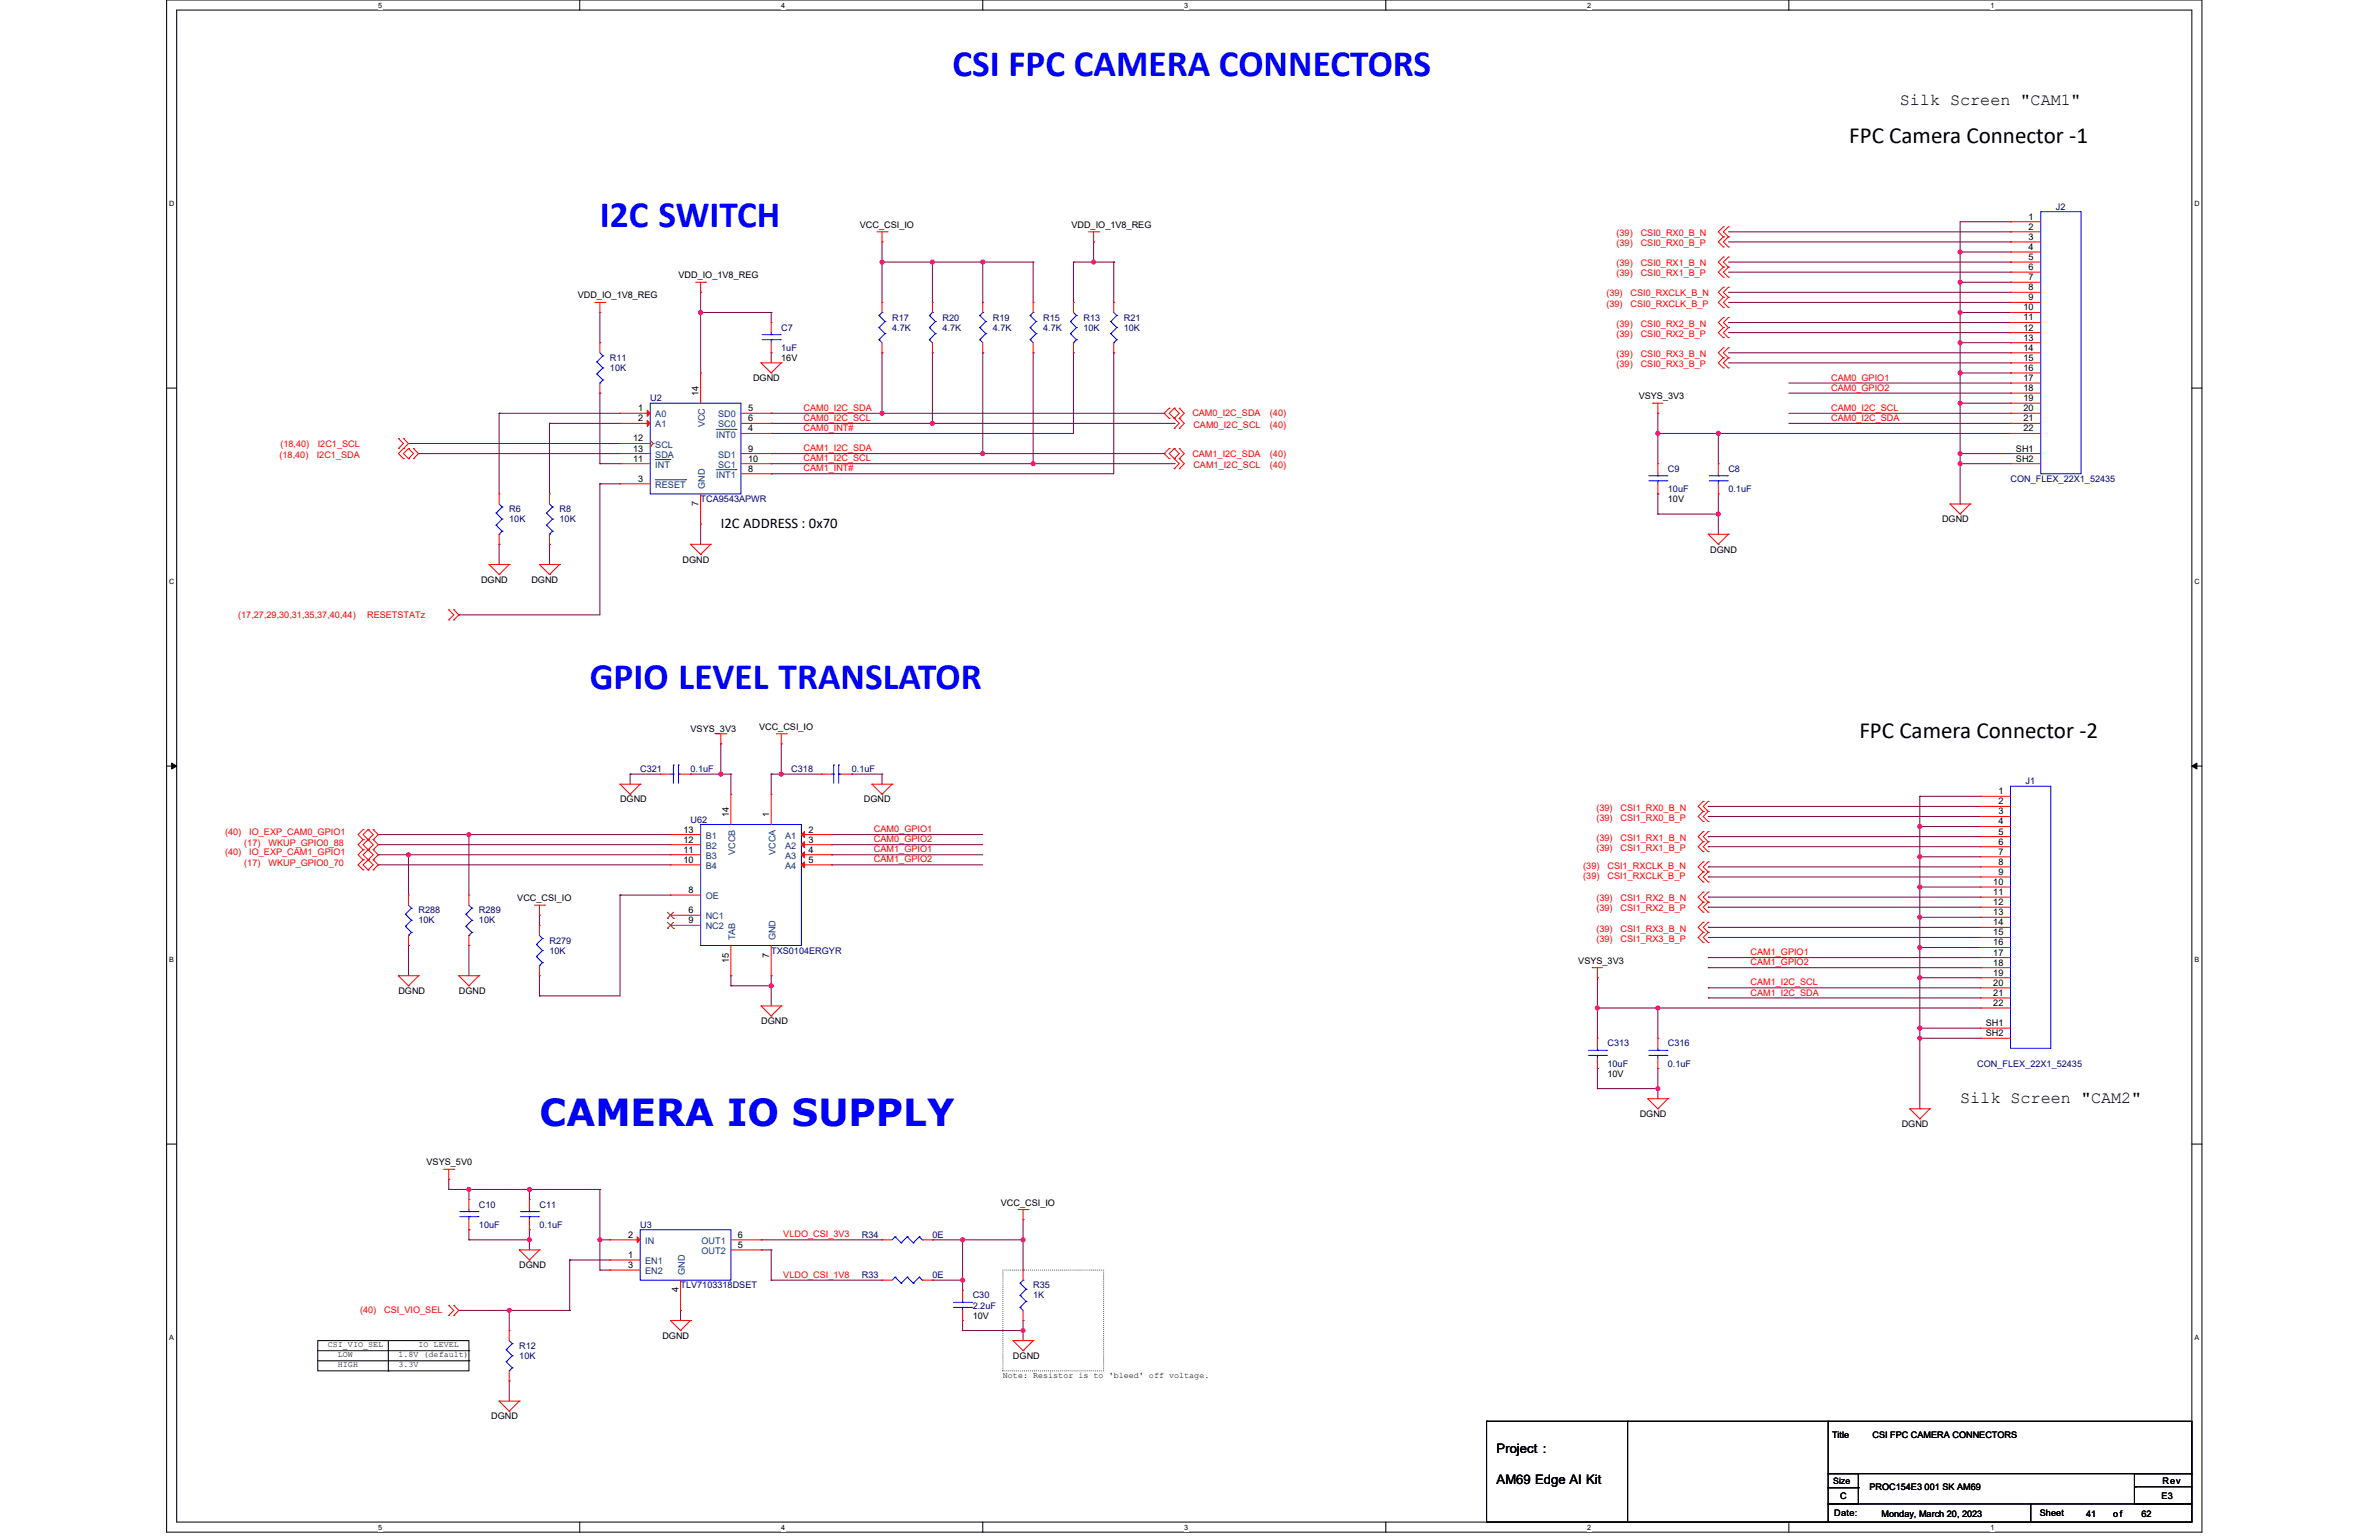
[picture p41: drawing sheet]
<svg xmlns="http://www.w3.org/2000/svg" width="432mm" height="279mm" viewBox="0 0 432 279" stroke-linecap="round" stroke-linejoin="round" font-family="sans-serif">
<defs><g id="words">
<g font-size="6.8" fill="#00f">
<text x="172.9" y="13.8">CSI FPC CAMERA CONNECTORS</text>
<text x="108.9" y="41.2">I2C SWITCH</text>
<text x="107.1" y="124.9">GPIO LEVEL TRANSLATOR</text>
<text x="97.9" y="204.3">CAMERA IO SUPPLY</text>
</g>
<g font-size="4.2">
<text x="335.7" y="25.9">FPC Camera Connector -1</text>
<text x="337.5" y="133.8">FPC Camera Connector -2</text>
</g>
<g font-size="3">
<text x="344.8" y="19">Silk Screen &quot;CAM1&quot;</text>
<text x="355.8" y="200.1">Silk Screen &quot;CAM2&quot;</text>
</g>
<text font-size="2.7" x="130.8" y="95.8">I2C ADDRESS : 0x70</text>
<g font-size="2.4">
<text x="271.6" y="263.7">Project :</text>
<text x="271.6" y="269.2">AM69 Edge AI Kit</text>
</g>
<g font-size="1.6">
<text x="156.1" y="41.4">VCC_CSI_IO</text>
<text x="194.5" y="41.4">VDD_IO_1V8_REG</text>
<text x="368.2" y="39.9">1</text>
<text x="368.2" y="41.7">2</text>
<text x="368.2" y="43.5">3</text>
<text x="368.2" y="45.3">4</text>
<text x="368.2" y="47.2">5</text>
<text x="123.1" y="50.5">VDD_IO_1V8_REG</text>
<text x="368.2" y="49">6</text>
<text x="368.2" y="50.8">7</text>
<text x="368.2" y="52.7">8</text>
<text x="104.9" y="54.2">VDD_IO_1V8_REG</text>
<text x="367.3" y="56.3">10</text>
<text x="367.3" y="58.1">11</text>
<text x="367.3" y="60">12</text>
<text x="368.2" y="54.5">9</text>
<text x="141.8" y="65.5">16V</text>
<text x="367.3" y="61.8">13</text>
<text x="367.3" y="63.6">14</text>
<text x="367.3" y="65.5">15</text>
<text x="126.8" y="71.9" transform="rotate(-90 126.8 71.9)">14</text>
<text x="136.7" y="69.2">DGND</text>
<text x="367.3" y="67.3">16</text>
<text x="367.3" y="69.1">17</text>
<text x="367.3" y="70.9">18</text>
<text x="115.8" y="74.6">1</text>
<text x="115.8" y="76.4">2</text>
<text x="135.8" y="74.6">5</text>
<text x="135.8" y="76.4">6</text>
<text x="297.4" y="72.4">VSYS_3V3</text>
<text x="367.3" y="72.8">19</text>
<text x="367.3" y="74.6">20</text>
<text x="367.3" y="76.4">21</text>
<text x="114.9" y="83.8">11</text>
<text x="114.9" y="80.1">12</text>
<text x="114.9" y="81.9">13</text>
<text x="135.8" y="78.3">4</text>
<text x="135.8" y="81.9">9</text>
<text x="135.8" y="83.8">10</text>
<text x="365.9" y="81.9">SH1</text>
<text x="365.9" y="83.8">SH2</text>
<text x="367.3" y="78.3">22</text>
<text x="115.8" y="87.4">3</text>
<text x="135.8" y="85.6">8</text>
<text x="126.8" y="91.8" transform="rotate(-90 126.8 91.8)">7</text>
<text x="302.7" y="91.1">10V</text>
<text x="352.5" y="94.8">DGND</text>
<text x="310.4" y="100.2">DGND</text>
<text x="87.3" y="105.7">DGND</text>
<text x="96.5" y="105.7">DGND</text>
<text x="123.9" y="102.1">DGND</text>
<text x="125.3" y="132.8">VSYS_3V3</text>
<text x="137.8" y="132.4">VCC_CSI_IO</text>
<text x="112.5" y="145.6">DGND</text>
<text x="132.3" y="148.3" transform="rotate(-90 132.3 148.3)">14</text>
<text x="139.6" y="148.3" transform="rotate(-90 139.6 148.3)">1</text>
<text x="156.8" y="145.6">DGND</text>
<text x="362.7" y="144.1">1</text>
<text x="362.7" y="145.9">2</text>
<text x="362.7" y="147.8">3</text>
<text x="362.7" y="149.6">4</text>
<text x="124" y="154.7">11</text>
<text x="124" y="152.9">12</text>
<text x="124" y="151">13</text>
<text x="146.7" y="151">2</text>
<text x="146.7" y="152.9">3</text>
<text x="146.7" y="154.7">4</text>
<text x="362.7" y="151.4">5</text>
<text x="362.7" y="153.2">6</text>
<text x="362.7" y="155.1">7</text>
<text x="124" y="156.5">10</text>
<text x="146.7" y="156.5">5</text>
<text x="361.8" y="160.6">10</text>
<text x="362.7" y="156.9">8</text>
<text x="362.7" y="158.7">9</text>
<text x="93.9" y="163.5">VCC_CSI_IO</text>
<text x="125" y="162">8</text>
<text x="125" y="167.5">9</text>
<text x="125" y="165.7">6</text>
<text x="361.8" y="162.4">11</text>
<text x="361.8" y="164.2">12</text>
<text x="361.8" y="166">13</text>
<text x="361.8" y="167.9">14</text>
<text x="139.6" y="173.7" transform="rotate(-90 139.6 173.7)">7</text>
<text x="361.8" y="169.7">15</text>
<text x="361.8" y="171.5">16</text>
<text x="361.8" y="173.4">17</text>
<text x="132.3" y="174.7" transform="rotate(-90 132.3 174.7)">15</text>
<text x="286.5" y="174.9">VSYS_3V3</text>
<text x="361.8" y="175.2">18</text>
<text x="361.8" y="177">19</text>
<text x="361.8" y="178.8">20</text>
<text x="72.3" y="180.3">DGND</text>
<text x="83.3" y="180.3">DGND</text>
<text x="138.1" y="185.8">DGND</text>
<text x="361.8" y="180.7">21</text>
<text x="361.8" y="182.5">22</text>
<text x="360.4" y="186.2">SH1</text>
<text x="360.4" y="188">SH2</text>
<text x="291.8" y="195.3">10V</text>
<text x="297.6" y="202.7">DGND</text>
<text x="345.2" y="204.5">DGND</text>
<text x="77.4" y="211.4">VSYS_5V0</text>
<text x="181.7" y="218.7">VCC_CSI_IO</text>
<text x="114" y="224.6">2</text>
<text x="133.9" y="226.4">5</text>
<text x="133.9" y="224.6">6</text>
<text x="94.3" y="230.1">DGND</text>
<text x="114" y="228.2">1</text>
<text x="114" y="230.1">3</text>
<text x="123.1" y="234.5" transform="rotate(-90 123.1 234.5)">4</text>
<text x="176.5" y="239.2">10V</text>
<text x="120.2" y="242.9">DGND</text>
<text x="183.9" y="246.5">DGND</text>
<text x="89.1" y="257.5">DGND</text>
<text x="332.5" y="260.8">Title</text>
<text x="339.9" y="260.8">CSI FPC CAMERA CONNECTORS</text>
<text x="332.7" y="269.2">Size</text>
<text x="392.5" y="269.2">Rev</text>
<text x="332.9" y="275.1">Date:</text>
<text x="334" y="272">C</text>
<text x="339.3" y="270.3">PROC154E3 001 SK AM69</text>
<text x="341.5" y="275.3">Monday, March 20, 2023</text>
<text x="370.2" y="275.1">Sheet</text>
<text x="378.6" y="275.3">41</text>
<text x="383.6" y="275.3">of</text>
<text x="388.7" y="275.3">62</text>
<text x="392.3" y="272">E3</text>
</g>
<g font-size="1.6" fill="#000080">
<text x="373.1" y="38.1">J2</text>
<text x="161.9" y="58.2">R17</text>
<text x="171.1" y="58.2">R20</text>
<text x="180.2" y="58.2">R19</text>
<text x="189.4" y="58.2">R15</text>
<text x="196.7" y="58.2">R13</text>
<text x="204" y="58.2">R21</text>
<text x="110.7" y="65.5">R11</text>
<text x="141.8" y="60">C7</text>
<text x="141.8" y="63.7">1uF</text>
<text x="161.9" y="60">4.7K</text>
<text x="171.1" y="60">4.7K</text>
<text x="180.2" y="60">4.7K</text>
<text x="189.4" y="60">4.7K</text>
<text x="196.7" y="60">10K</text>
<text x="204" y="60">10K</text>
<text x="110.7" y="67.3">10K</text>
<text x="118" y="72.8">U2</text>
<text x="302.7" y="85.6">C9</text>
<text x="302.7" y="89.3">10uF</text>
<text x="313.7" y="85.6">C8</text>
<text x="313.7" y="89.3">0.1uF</text>
<text x="364.9" y="87.4">CON_FLEX_22X1_52435</text>
<text x="92.4" y="92.9">R6</text>
<text x="92.4" y="94.8">10K</text>
<text x="101.6" y="92.9">R8</text>
<text x="101.6" y="94.8">10K</text>
<text x="127.2" y="91.1">TCA9543APWR</text>
<text x="116.2" y="140.1">C321</text>
<text x="125.3" y="140.1">0.1uF</text>
<text x="143.6" y="140.1">C318</text>
<text x="154.6" y="140.1">0.1uF</text>
<text x="367.7" y="142.3">J1</text>
<text x="125.3" y="149.3">U62</text>
<text x="76" y="165.7">R288</text>
<text x="76" y="167.5">10K</text>
<text x="86.9" y="165.7">R289</text>
<text x="86.9" y="167.5">10K</text>
<text x="99.7" y="171.2">R279</text>
<text x="99.7" y="173">10K</text>
<text x="140" y="173">TXS0104ERGYR</text>
<text x="291.8" y="189.9">C313</text>
<text x="302.7" y="189.9">C316</text>
<text x="291.8" y="193.5">10uF</text>
<text x="302.7" y="193.5">0.1uF</text>
<text x="358.9" y="193.5">CON_FLEX_22X1_52435</text>
<text x="86.9" y="219.1">C10</text>
<text x="97.9" y="219.1">C11</text>
<text x="86.9" y="222.8">10uF</text>
<text x="97.9" y="222.8">0.1uF</text>
<text x="116.2" y="222.8">U3</text>
<text x="156.4" y="224.6">R34</text>
<text x="169.2" y="224.6">0E</text>
<text x="123.5" y="233.7">TLV7103318DSET</text>
<text x="156.4" y="231.9">R33</text>
<text x="169.2" y="231.9">0E</text>
<text x="187.5" y="233.7">R35</text>
<text x="176.5" y="235.6">C30</text>
<text x="176.5" y="237.4">2.2uF</text>
<text x="187.5" y="235.6">1K</text>
<text x="94.3" y="244.7">R12</text>
<text x="94.3" y="246.5">10K</text>
</g>
<g font-size="1.6" fill="#f00">
<text x="293.4" y="42.8">(39)</text>
<text x="293.4" y="44.6">(39)</text>
<text x="297.8" y="42.8">CSI0_RX0_B_N</text>
<text x="297.8" y="44.6">CSI0_RX0_B_P</text>
<text x="291.6" y="53.8">(39)</text>
<text x="293.4" y="48.3">(39)</text>
<text x="293.4" y="50.1">(39)</text>
<text x="296" y="53.8">CSI0_RXCLK_B_N</text>
<text x="297.8" y="48.3">CSI0_RX1_B_N</text>
<text x="297.8" y="50.1">CSI0_RX1_B_P</text>
<text x="291.6" y="55.6">(39)</text>
<text x="293.4" y="59.3">(39)</text>
<text x="296" y="55.6">CSI0_RXCLK_B_P</text>
<text x="297.8" y="59.3">CSI0_RX2_B_N</text>
<text x="293.4" y="61.1">(39)</text>
<text x="293.4" y="64.8">(39)</text>
<text x="297.8" y="61.1">CSI0_RX2_B_P</text>
<text x="297.8" y="64.8">CSI0_RX3_B_N</text>
<text x="293.4" y="66.6">(39)</text>
<text x="297.8" y="66.6">CSI0_RX3_B_P</text>
<text x="332.4" y="69.1">CAM0_GPIO1</text>
<text x="332.4" y="70.9">CAM0_GPIO2</text>
<text x="145.8" y="74.5">CAM0_I2C_SDA</text>
<text x="145.8" y="76.4">CAM0_I2C_SCL</text>
<text x="216.4" y="75.6">CAM0_I2C_SDA</text>
<text x="216.6" y="77.6">CAM0_I2C_SCL</text>
<text x="230.5" y="77.6">(40)</text>
<text x="230.5" y="75.6">(40)</text>
<text x="332.4" y="76.4">CAM0_I2C_SDA</text>
<text x="332.4" y="74.5">CAM0_I2C_SCL</text>
<text x="50.7" y="83.1">(18,40)</text>
<text x="50.9" y="81">(18,40)</text>
<text x="57.5" y="83.1">I2C1_SDA</text>
<text x="57.7" y="81">I2C1_SCL</text>
<text x="145.8" y="81.9">CAM1_I2C_SDA</text>
<text x="145.8" y="83.7">CAM1_I2C_SCL</text>
<text x="145.8" y="78.2">CAM0_INT#</text>
<text x="216.4" y="82.9">CAM1_I2C_SDA</text>
<text x="230.5" y="82.9">(40)</text>
<text x="145.8" y="85.5">CAM1_INT#</text>
<text x="216.6" y="84.9">CAM1_I2C_SCL</text>
<text x="230.5" y="84.9">(40)</text>
<text x="43.2" y="112.1">(17,27,29,30,31,35,37,40,44)</text>
<text x="66.6" y="112.1">RESETSTATz</text>
<text x="289.8" y="148.9">(39)</text>
<text x="289.8" y="147.1">(39)</text>
<text x="294.1" y="148.9">CSI1_RX0_B_P</text>
<text x="294.1" y="147.1">CSI1_RX0_B_N</text>
<text x="40.8" y="151.4">(40)</text>
<text x="40.8" y="155.1">(40)</text>
<text x="44.3" y="153.5">(17)</text>
<text x="45.2" y="151.4">IO_EXP_CAM0_GPIO1</text>
<text x="45.2" y="155.1">IO_EXP_CAM1_GPIO1</text>
<text x="48.7" y="153.5">WKUP_GPIO0_88</text>
<text x="158.6" y="152.8">CAM0_GPIO2</text>
<text x="158.6" y="151">CAM0_GPIO1</text>
<text x="158.6" y="154.6">CAM1_GPIO1</text>
<text x="289.8" y="154.4">(39)</text>
<text x="289.8" y="152.5">(39)</text>
<text x="294.1" y="154.4">CSI1_RX1_B_P</text>
<text x="294.1" y="152.5">CSI1_RX1_B_N</text>
<text x="44.3" y="157.1">(17)</text>
<text x="48.7" y="157.1">WKUP_GPIO0_70</text>
<text x="158.6" y="156.5">CAM1_GPIO2</text>
<text x="287.4" y="159.5">(39)</text>
<text x="287.4" y="157.7">(39)</text>
<text x="291.8" y="159.5">CSI1_RXCLK_B_P</text>
<text x="291.8" y="157.7">CSI1_RXCLK_B_N</text>
<text x="289.8" y="165.3">(39)</text>
<text x="289.8" y="163.5">(39)</text>
<text x="294.1" y="165.3">CSI1_RX2_B_P</text>
<text x="294.1" y="163.5">CSI1_RX2_B_N</text>
<text x="289.8" y="170.8">(39)</text>
<text x="289.8" y="169">(39)</text>
<text x="294.1" y="170.8">CSI1_RX3_B_P</text>
<text x="294.1" y="169">CSI1_RX3_B_N</text>
<text x="317.7" y="173.3">CAM1_GPIO1</text>
<text x="317.7" y="178.8">CAM1_I2C_SCL</text>
<text x="317.7" y="175.1">CAM1_GPIO2</text>
<text x="317.7" y="180.6">CAM1_I2C_SDA</text>
<text x="142.2" y="224.5">VLDO_CSI_3V3</text>
<text x="142.2" y="231.8">VLDO_CSI_1V8</text>
<text x="65.4" y="238.1">(40)</text>
<text x="69.7" y="238.1">CSI_VIO_SEL</text>
</g>
<g font-size="1.6" fill="#004080">
<text x="118.9" y="75.7">A0</text>
<text x="118.9" y="77.6">A1</text>
<text x="127.9" y="77.6" transform="rotate(-90 127.9 77.6)">VCC</text>
<text x="130.4" y="75.7">SD0</text>
<text x="130.4" y="77.6">SC0</text>
<text x="118.9" y="81.2">SCL</text>
<text x="118.9" y="83">SDA</text>
<text x="130" y="79.4">INT0</text>
<text x="130.4" y="83">SD1</text>
<text x="118.9" y="88.5">RESET</text>
<text x="118.9" y="84.9">INT</text>
<text x="127.9" y="88.7" transform="rotate(-90 127.9 88.7)">GND</text>
<text x="130" y="86.7">INT1</text>
<text x="130.4" y="84.9">SC1</text>
<text x="128.1" y="155.8">B3</text>
<text x="128.1" y="154">B2</text>
<text x="128.1" y="152.2">B1</text>
<text x="133.4" y="155.1" transform="rotate(-90 133.4 155.1)">VCCB</text>
<text x="140.7" y="155.1" transform="rotate(-90 140.7 155.1)">VCCA</text>
<text x="142.5" y="152.2">A1</text>
<text x="142.5" y="154">A2</text>
<text x="142.5" y="155.8">A3</text>
<text x="128.1" y="157.7">B4</text>
<text x="142.5" y="157.7">A4</text>
<text x="128.1" y="163.1">OE</text>
<text x="128.1" y="166.8">NC1</text>
<text x="128.1" y="168.6">NC2</text>
<text x="133.4" y="170.6" transform="rotate(-90 133.4 170.6)">TAB</text>
<text x="140.7" y="170.6" transform="rotate(-90 140.7 170.6)">GND</text>
<text x="117.1" y="225.7">IN</text>
<text x="127.3" y="227.5">OUT2</text>
<text x="127.3" y="225.7">OUT1</text>
<text x="117.1" y="229.3">EN1</text>
<text x="117.1" y="231.2">EN2</text>
<text x="124.3" y="231.3" transform="rotate(-90 124.3 231.3)">GND</text>
</g>
<g font-size="1.5">
<text x="59.5" y="244.4">CSI_VIO_SEL</text>
<text x="76" y="244.4">IO LEVEL</text>
<text x="61.3" y="246.3">LOW</text>
<text x="61.3" y="248.1">HIGH</text>
<text x="72.3" y="246.3">1.8V (default)</text>
<text x="72.3" y="248.1">3.3V</text>
<text x="182" y="249.9">Note: Resistor is to 'bleed' off voltage.</text>
</g>
<g font-size="1.3">
<text x="68.6" y="1.4">5</text>
<text x="141.8" y="1.4">4</text>
<text x="215" y="1.4">3</text>
<text x="288.1" y="1.4">2</text>
<text x="361.3" y="1.4">1</text>
<text x="30.7" y="37.3">D</text>
<text x="398.3" y="37.3">D</text>
<text x="30.7" y="105.9">C</text>
<text x="398.3" y="105.9">C</text>
<text x="30.7" y="174.5">B</text>
<text x="398.3" y="174.5">B</text>
<text x="30.7" y="243">A</text>
<text x="398.3" y="243">A</text>
<text x="68.6" y="277.5">5</text>
<text x="141.8" y="277.5">4</text>
<text x="215" y="277.5">3</text>
<text x="288.1" y="277.5">2</text>
<text x="361.3" y="277.5">1</text>
</g>
</g></defs>
<path d="M30.2 0h369.5v278h-369.5zM32.1 1.8h365.7v274.3h-365.7z" fill="none" stroke="#000" stroke-width=".18"/>
<g fill="#fff">
<path d="M68.7 .2h.7v1.4h-.7z"/>
<path d="M68.7 276.3h.7v1.5h-.7z"/>
</g>
<path d="M105.2 0v1.8M105.2 276.1v1.9" fill="none" stroke="#000" stroke-width=".18"/>
<g fill="#fff">
<path d="M141.8 .2h.7v1.4h-.7z"/>
<path d="M141.8 276.3h.7v1.5h-.7z"/>
</g>
<path d="M178.4 0v1.8M178.4 276.1v1.9" fill="none" stroke="#000" stroke-width=".18"/>
<g fill="#fff">
<path d="M215 .2h.7v1.4h-.7z"/>
<path d="M215 276.3h.7v1.5h-.7z"/>
</g>
<path d="M251.5 0v1.8M251.5 276.1v1.9" fill="none" stroke="#000" stroke-width=".18"/>
<g fill="#fff">
<path d="M288.1 .2h.7v1.4h-.7z"/>
<path d="M288.1 276.3h.7v1.5h-.7z"/>
</g>
<path d="M324.7 0v1.8M324.7 276.1v1.9" fill="none" stroke="#000" stroke-width=".18"/>
<g fill="#fff">
<path d="M361.3 .2h.7v1.4h-.7z"/>
<path d="M361.3 276.3h.7v1.5h-.7z"/>
<path d="M30.7 36.1h1v1.5h-1z"/>
<path d="M398.3 36.1h.9v1.5h-.9z"/>
<path d="M30.7 104.7h1v1.5h-1z"/>
<path d="M398.3 104.7h.9v1.5h-.9z"/>
</g>
<path d="M30.2 70.4h1.9M397.8 70.4h1.9" fill="none" stroke="#000" stroke-width=".18"/>
<g fill="#fff">
<path d="M30.7 173.3h.9v1.4h-.9z"/>
<path d="M398.3 173.3h.9v1.4h-.9z"/>
</g>
<path d="M30.2 139h1.9M31.2 138.5l.9 .5-.9 .5zM397.8 139l.9-.5v1zM397.8 139h1.9" fill="none" stroke="#000" stroke-width=".18"/>
<path d="M31.2 138.5l.9 .5-.9 .5zM397.8 139l.9-.5v1z" fill="#000"/>
<g fill="#fff">
<path d="M30.7 241.9h.9v1.4h-.9z"/>
<path d="M398.3 241.9h.9v1.4h-.9z"/>
</g>
<path d="M30.2 207.6h1.9M397.8 207.6h1.9M57.7 243.2h27.4v5.5h-27.4zM57.7 245.1h27.4M57.7 246.9h27.4M70.5 248.7h.1M70.5 243.2v5.5M85.1 245.1h.1M85.1 246.9h.1" fill="none" stroke="#000" stroke-width=".18"/>
<path d="M182 230.4h18.3v18.3h-18.3z" fill="none" stroke="#000" stroke-width=".18" stroke-dasharray="0 .4"/>
<g fill="none" stroke="#800040" stroke-width=".18">
<path d="M313.7 54.9h51.2M313.7 53h51.2M313.7 42.1h51.2M313.7 43.9h51.2M313.7 47.5h51.2M313.7 49.4h51.2M364.9 54.9h.1M364.9 53h.1M364.9 42.1h.1M364.9 43.9h.1M364.9 47.5h.1M364.9 49.4h.1"/>
<path d="M300.9 89.6h.1M300.9 93.3h.1M300.9 89.6v3.7M300.9 93.3h11M311.9 89.6h.1M311.9 93.3h.1M311.9 89.6v7.3M310.1 159.1h.1M310.1 157.3h.1M310.1 146.3h.1M310.1 148.1h.1M310.1 151.8h.1"/>
<path d="M310.1 153.6h.1M310.1 159.1h49.3M310.1 157.3h49.3M310.1 146.3h49.3M310.1 148.1h49.3M310.1 151.8h49.3M310.1 153.6h49.3M310.1 179.2h.1M310.1 179.2h49.3M310.1 181.1h.1M310.1 181.1h49.3"/>
</g>
<circle cx="311.9" cy="93.3" r=".37" fill="#f0f"/>
<circle cx="311.9" cy="93.3" r=".37" fill="none" stroke="#f0f" stroke-width=".18"/>
<g fill="none" stroke="#800040" stroke-width=".18">
<path d="M140 75h.1M140 76.8h.1M140 75h20.1M140 76.8h29.2M300.9 78.6h.1M300.9 78.6v5.5M311.9 78.6h.1M311.9 78.6v5.5M74.1 80.5h.1M74.1 80.5h38.4M76 82.3h.1M76 82.3h36.5"/>
<path d="M140 82.3h.1M140 84.1h.1M140 82.3h38.4M140 84.1h47.5M289.9 193.9h.1M289.9 197.5h.1M289.9 193.9v3.6M289.9 197.5h11M300.9 193.9h.1M300.9 197.5h.1M300.9 193.9v5.4"/>
</g>
<circle cx="300.9" cy="197.5" r=".37" fill="#f0f"/>
<circle cx="300.9" cy="197.5" r=".37" fill="none" stroke="#f0f" stroke-width=".18"/>
<path d="M127.2 56.7h.1M127.2 53h.1M127.2 53v3.7M127.2 56.7h12.8M140 56.7h.1M140 56.7v1.8M140 64h.1M140 64v1.8M127.2 95.1h.1M127.2 95.1v3.7" fill="none" stroke="#800040" stroke-width=".18"/>
<circle cx="127.2" cy="56.7" r=".37" fill="#f0f"/>
<circle cx="127.2" cy="56.7" r=".37" fill="none" stroke="#f0f" stroke-width=".18"/>
<g fill="none" stroke="#800040" stroke-width=".18">
<path d="M127.2 56.7h.1M127.2 56.7v11M160.1 43.9h.1M160.1 43.9v3.6M90.6 75h.1M90.6 75h21.9M90.6 75v14.6M99.7 76.8h.1M99.7 76.8h12.8M99.7 76.8v12.8M160.1 64h.1M160.1 64v11"/>
<path d="M324.7 75h40.2M324.7 76.8h40.2M364.9 76.8h.1M364.9 75h.1M90.6 98.8h.1M90.6 98.8v3.6M99.7 98.8h.1M99.7 98.8v3.6M83.3 111.6h.1M83.3 111.6h25.6"/>
</g>
<circle cx="160.1" cy="75" r=".37" fill="#f0f"/>
<circle cx="160.1" cy="75" r=".37" fill="none" stroke="#f0f" stroke-width=".18"/>
<path d="M169.2 47.5h.1M169.2 47.5v7.4M169.2 64h.1M169.2 64v12.8" fill="none" stroke="#800040" stroke-width=".18"/>
<circle cx="169.2" cy="76.8" r=".37" fill="#f0f"/>
<circle cx="169.2" cy="76.8" r=".37" fill="none" stroke="#f0f" stroke-width=".18"/>
<path d="M178.4 47.5h.1M178.4 47.5v7.4M178.4 64h.1M178.4 64v18.3" fill="none" stroke="#800040" stroke-width=".18"/>
<circle cx="178.4" cy="82.3" r=".37" fill="#f0f"/>
<circle cx="178.4" cy="82.3" r=".37" fill="none" stroke="#f0f" stroke-width=".18"/>
<path d="M169.2 47.5h.1M169.2 47.5h9.2M187.5 47.5h.1M187.5 47.5v7.4" fill="none" stroke="#800040" stroke-width=".18"/>
<circle cx="178.4" cy="47.5" r=".37" fill="#f0f"/>
<circle cx="178.4" cy="47.5" r=".37" fill="none" stroke="#f0f" stroke-width=".18"/>
<circle cx="169.2" cy="47.5" r=".37" fill="#f0f"/>
<circle cx="169.2" cy="47.5" r=".37" fill="none" stroke="#f0f" stroke-width=".18"/>
<path d="M160.1 47.5h.1M160.1 47.5v7.4M178.4 47.5h.1M178.4 47.5h9.1" fill="none" stroke="#800040" stroke-width=".18"/>
<circle cx="160.1" cy="47.5" r=".37" fill="#f0f"/>
<circle cx="160.1" cy="47.5" r=".37" fill="none" stroke="#f0f" stroke-width=".18"/>
<path d="M187.5 64h.1M187.5 64v20.1M178.4 82.3h32.9M211.3 82.3h.1" fill="none" stroke="#800040" stroke-width=".18"/>
<circle cx="187.5" cy="84.1" r=".37" fill="#f0f"/>
<circle cx="187.5" cy="84.1" r=".37" fill="none" stroke="#f0f" stroke-width=".18"/>
<g fill="none" stroke="#800040" stroke-width=".18">
<path d="M194.8 47.5h.1M194.8 47.5v7.4M194.8 47.5h3.7M198.5 47.5h.1M202.2 47.5h.1M202.2 47.5v7.4M140 78.6h.1M194.8 64h.1M194.8 64v14.6h-54.8M202.2 64h.1M202.2 64v22h-62.2M140 86h.1"/>
<path d="M310.1 173.7h.1M310.1 175.6h.1M310.1 173.7h49.3M310.1 175.6h49.3"/>
</g>
<circle cx="198.5" cy="47.5" r=".37" fill="#f0f"/>
<circle cx="198.5" cy="47.5" r=".37" fill="none" stroke="#f0f" stroke-width=".18"/>
<g fill="none" stroke="#800040" stroke-width=".18">
<path d="M108.9 56.7h.1M108.9 56.7v5.5M160.1 47.5h.1M160.1 47.5h9.1M108.9 71.3h.1M108.9 71.3v12.8M108.9 84.1h.1M108.9 84.1h3.6M289.9 177.4h.1M289.9 177.4v11M289.9 182.9h.1M300.9 182.9h.1"/>
<path d="M300.9 182.9v5.5"/>
</g>
<circle cx="289.9" cy="182.9" r=".37" fill="#f0f"/>
<circle cx="289.9" cy="182.9" r=".37" fill="none" stroke="#f0f" stroke-width=".18"/>
<g fill="none" stroke="#800040" stroke-width=".18">
<path d="M300.9 75h.1M300.9 75v3.6M187.5 84.1h25.6M213.1 84.1h.1M125.3 140.4h.1M125.3 140.4h5.5M150.9 153.3h.1M150.9 151.4h.1M150.9 156.9h.1M150.9 155.1h.1M150.9 153.3h27.5M150.9 151.4h27.5"/>
<path d="M150.9 156.9h27.5M150.9 155.1h27.5M154.6 140.4h.1M154.6 140.4h5.5M160.1 140.4h.1M160.1 140.4v1.9"/>
</g>
<circle cx="130.8" cy="140.4" r=".36" fill="#f0f"/>
<circle cx="130.8" cy="140.4" r=".36" fill="none" stroke="#f0f" stroke-width=".18"/>
<path d="M130.8 135h.1M130.8 135v5.4M132.7 177h.1M132.7 177v1.9M140 177h.1M140 177v1.9" fill="none" stroke="#800040" stroke-width=".18"/>
<circle cx="140" cy="178.9" r=".36" fill="#f0f"/>
<circle cx="140" cy="178.9" r=".36" fill="none" stroke="#f0f" stroke-width=".18"/>
<g fill="none" stroke="#800040" stroke-width=".18">
<path d="M141.8 135h.1M141.8 135v5.4M114.4 140.4h.1M114.4 140.4v1.9M114.4 140.4h5.5M130.8 140.4h.1M130.8 140.4h1.9M132.7 140.4h.1M132.7 140.4v3.7M140 140.4h.1M140 140.4v3.7M140 140.4h9.1"/>
<path d="M141.8 140.4h.1M132.7 178.9h.1M132.7 178.9h7.3M140 178.9h.1M140 178.9v3.6"/>
</g>
<circle cx="141.8" cy="140.4" r=".36" fill="#f0f"/>
<circle cx="141.8" cy="140.4" r=".36" fill="none" stroke="#f0f" stroke-width=".18"/>
<path d="M324.7 69.5h40.2M324.7 71.3h40.2M364.9 69.5h.1M364.9 71.3h.1M81.5 214h.1M81.5 215.8h.1M81.5 214v1.8M81.5 215.8h14.6M85.1 215.8h.1M185.7 221.3h.1M185.7 221.3v3.6" fill="none" stroke="#800040" stroke-width=".18"/>
<circle cx="85.1" cy="215.8" r=".37" fill="#f0f"/>
<circle cx="85.1" cy="215.8" r=".37" fill="none" stroke="#f0f" stroke-width=".18"/>
<path d="M85.1 215.8h.1M85.1 215.8v1.8M96.1 215.8h.1M96.1 215.8v1.8M96.1 215.8h12.8" fill="none" stroke="#800040" stroke-width=".18"/>
<circle cx="96.1" cy="215.8" r=".37" fill="#f0f"/>
<circle cx="96.1" cy="215.8" r=".37" fill="none" stroke="#f0f" stroke-width=".18"/>
<path d="M108.9 215.8h.1M108.9 215.8v9.1M85.1 223.1h.1M85.1 223.1v1.8M96.1 223.1h.1M96.1 223.1v1.8" fill="none" stroke="#800040" stroke-width=".18"/>
<circle cx="96.1" cy="224.9" r=".37" fill="#f0f"/>
<circle cx="96.1" cy="224.9" r=".37" fill="none" stroke="#f0f" stroke-width=".18"/>
<path d="M85.1 224.9h.1M85.1 224.9h11M96.1 224.9h.1M96.1 224.9v1.9M108.9 224.9h.1M108.9 224.9h1.8M108.9 224.9v5.5" fill="none" stroke="#800040" stroke-width=".18"/>
<circle cx="108.9" cy="224.9" r=".37" fill="#f0f"/>
<circle cx="108.9" cy="224.9" r=".37" fill="none" stroke="#f0f" stroke-width=".18"/>
<path d="M138.1 224.9h.1M138.1 224.9h22M169.2 224.9h.1M169.2 224.9h5.5" fill="none" stroke="#800040" stroke-width=".18"/>
<circle cx="174.7" cy="224.9" r=".37" fill="#f0f"/>
<circle cx="174.7" cy="224.9" r=".37" fill="none" stroke="#f0f" stroke-width=".18"/>
<path d="M174.7 224.9h.1M174.7 224.9h11M174.7 224.9v7.4M185.7 224.9h.1M185.7 224.9v5.5" fill="none" stroke="#800040" stroke-width=".18"/>
<circle cx="185.7" cy="224.9" r=".37" fill="#f0f"/>
<circle cx="185.7" cy="224.9" r=".37" fill="none" stroke="#f0f" stroke-width=".18"/>
<g fill="none" stroke="#800040" stroke-width=".18">
<path d="M103.4 228.6h.1M103.4 228.6v9.1M103.4 228.6h7.3M108.9 230.4h.1M108.9 230.4h1.8M138.1 226.8h.1M138.1 226.8h1.9M140 226.8h.1M140 232.3h.1M140 226.8v5.5M140 232.3h20.1M169.2 232.3h.1"/>
<path d="M169.2 232.3h5.5"/>
</g>
<circle cx="174.7" cy="232.3" r=".37" fill="#f0f"/>
<circle cx="174.7" cy="232.3" r=".37" fill="none" stroke="#f0f" stroke-width=".18"/>
<path d="M83.3 237.7h9.1M92.4 237.7h.1M123.5 237.7h.1M123.5 237.7v1.9M174.7 232.3h.1M174.7 239.6h.1M174.7 232.3v1.8M174.7 239.6v1.8M185.7 239.6h.1M185.7 239.6v1.8h-11M174.7 241.4h.1" fill="none" stroke="#800040" stroke-width=".18"/>
<circle cx="185.7" cy="241.4" r=".37" fill="#f0f"/>
<circle cx="185.7" cy="241.4" r=".37" fill="none" stroke="#f0f" stroke-width=".18"/>
<path d="M68.7 153.3h.1M68.7 151.4h.1M68.7 153.3h53M68.7 151.4h16.4M185.7 241.4h.1M185.7 241.4v1.8" fill="none" stroke="#800040" stroke-width=".18"/>
<circle cx="85.1" cy="151.4" r=".36" fill="#f0f"/>
<circle cx="85.1" cy="151.4" r=".36" fill="none" stroke="#f0f" stroke-width=".18"/>
<g fill="none" stroke="#800040" stroke-width=".18">
<path d="M300.9 78.6h.1M300.9 78.6h11M68.7 156.9h.1M68.7 155.1h.1M68.7 156.9h53M68.7 155.1h5.4M97.9 166.1h.1M97.9 177h.1M97.9 166.1v1.8M97.9 177v3.7M112.5 162.4h.1M112.5 162.4h9.2"/>
<path d="M112.5 162.4v18.3h-14.6M97.9 180.7h.1"/>
</g>
<circle cx="311.9" cy="78.6" r=".37" fill="#f0f"/>
<circle cx="311.9" cy="78.6" r=".37" fill="none" stroke="#f0f" stroke-width=".18"/>
<circle cx="300.9" cy="78.6" r=".37" fill="#f0f"/>
<circle cx="300.9" cy="78.6" r=".37" fill="none" stroke="#f0f" stroke-width=".18"/>
<path d="M311.9 78.6h53M364.9 78.6h.1M289.9 182.9h.1M289.9 182.9h69.5M300.9 182.9h.1" fill="none" stroke="#800040" stroke-width=".18"/>
<circle cx="300.9" cy="182.9" r=".37" fill="#f0f"/>
<circle cx="300.9" cy="182.9" r=".37" fill="none" stroke="#f0f" stroke-width=".18"/>
<path d="M108.9 87.8h.1M108.9 87.8v23.8M108.9 87.8h3.6M92.4 237.7h.1M92.4 237.7v3.7M92.4 237.7h11M103.4 237.7h.1M92.4 250.5h.1M92.4 250.5v3.7" fill="none" stroke="#800040" stroke-width=".18"/>
<circle cx="92.4" cy="237.7" r=".37" fill="#f0f"/>
<circle cx="92.4" cy="237.7" r=".37" fill="none" stroke="#f0f" stroke-width=".18"/>
<g fill="none" stroke="#800040" stroke-width=".18">
<path d="M313.7 58.5h51.2M355.8 45.7h.1M355.8 45.7h9.1M364.9 58.5h.1M364.9 40.2h.1M364.9 45.7h.1M364.9 40.2h-9.1v5.5M313.7 60.4h51.2M313.7 64h51.2M313.7 65.8h51.2M364.9 60.4h.1M364.9 64h.1"/>
<path d="M364.9 65.8h.1"/>
</g>
<circle cx="355.8" cy="45.7" r=".37" fill="#f0f"/>
<circle cx="355.8" cy="45.7" r=".37" fill="none" stroke="#f0f" stroke-width=".18"/>
<path d="M355.8 51.2h.1M355.8 56.7h.1M355.8 45.7v11M355.8 51.2h9.1M364.9 51.2h.1" fill="none" stroke="#800040" stroke-width=".18"/>
<circle cx="355.8" cy="51.2" r=".37" fill="#f0f"/>
<circle cx="355.8" cy="51.2" r=".37" fill="none" stroke="#f0f" stroke-width=".18"/>
<circle cx="355.8" cy="56.7" r=".37" fill="#f0f"/>
<circle cx="355.8" cy="56.7" r=".37" fill="none" stroke="#f0f" stroke-width=".18"/>
<path d="M364.9 56.7h.1M364.9 56.7h-9.1v5.5M355.8 62.2h.1" fill="none" stroke="#800040" stroke-width=".18"/>
<circle cx="355.8" cy="62.2" r=".37" fill="#f0f"/>
<circle cx="355.8" cy="62.2" r=".37" fill="none" stroke="#f0f" stroke-width=".18"/>
<path d="M355.8 67.7h.1M355.8 73.2h.1M355.8 67.7h9.1M364.9 62.2h.1M364.9 67.7h.1M364.9 62.2h-9.1v11" fill="none" stroke="#800040" stroke-width=".18"/>
<circle cx="355.8" cy="67.7" r=".37" fill="#f0f"/>
<circle cx="355.8" cy="67.7" r=".37" fill="none" stroke="#f0f" stroke-width=".18"/>
<circle cx="355.8" cy="73.1" r=".37" fill="#f0f"/>
<circle cx="355.8" cy="73.1" r=".37" fill="none" stroke="#f0f" stroke-width=".18"/>
<g fill="none" stroke="#800040" stroke-width=".18">
<path d="M364.9 73.2h.1M364.9 73.2h-9.1v9.1M355.8 82.3h.1M348.5 144.5h.1M348.5 150h.1M348.5 144.5h10.9M348.5 144.5v5.5M348.5 150h10.9M310.1 162.8h.1M310.1 164.6h.1M310.1 168.2h.1M310.1 170.1h.1"/>
<path d="M310.1 162.8h49.3M310.1 164.6h49.3M310.1 168.2h49.3M310.1 170.1h49.3"/>
</g>
<circle cx="348.5" cy="150" r=".37" fill="#f0f"/>
<circle cx="348.5" cy="150" r=".37" fill="none" stroke="#f0f" stroke-width=".18"/>
<path d="M348.5 155.4h.1M348.5 150v5.4M348.5 155.4h10.9" fill="none" stroke="#800040" stroke-width=".18"/>
<circle cx="348.5" cy="155.4" r=".37" fill="#f0f"/>
<circle cx="348.5" cy="155.4" r=".37" fill="none" stroke="#f0f" stroke-width=".18"/>
<path d="M348.5 155.4v5.5M348.5 160.9h.1M348.5 160.9h10.9" fill="none" stroke="#800040" stroke-width=".18"/>
<circle cx="348.5" cy="160.9" r=".37" fill="#f0f"/>
<circle cx="348.5" cy="160.9" r=".37" fill="none" stroke="#f0f" stroke-width=".18"/>
<path d="M348.5 166.4h.1M348.5 160.9v5.5M348.5 166.4h10.9" fill="none" stroke="#800040" stroke-width=".18"/>
<circle cx="348.5" cy="166.4" r=".37" fill="#f0f"/>
<circle cx="348.5" cy="166.4" r=".37" fill="none" stroke="#f0f" stroke-width=".18"/>
<path d="M348.5 171.9h.1M348.5 177.4h.1M348.5 166.4v11M348.5 171.9h10.9" fill="none" stroke="#800040" stroke-width=".18"/>
<circle cx="348.5" cy="171.9" r=".37" fill="#f0f"/>
<circle cx="348.5" cy="171.9" r=".37" fill="none" stroke="#f0f" stroke-width=".18"/>
<circle cx="348.5" cy="177.4" r=".37" fill="#f0f"/>
<circle cx="348.5" cy="177.4" r=".37" fill="none" stroke="#f0f" stroke-width=".18"/>
<g fill="none" stroke="#800040" stroke-width=".18">
<path d="M160.1 75h51.2M169.2 76.8h43.9M211.3 75h.1M213.1 76.8h.1M74.1 155.1h.1M74.1 155.1v7.3M74.1 155.1h47.6M74.1 171.5h.1M74.1 171.5v5.5M85.1 171.5h.1M85.1 171.5v5.5M348.5 177.4h.1"/>
<path d="M348.5 177.4h10.9M348.5 177.4v9.1M348.5 186.5h.1"/>
</g>
<circle cx="74.1" cy="155.1" r=".36" fill="#f0f"/>
<circle cx="74.1" cy="155.1" r=".36" fill="none" stroke="#f0f" stroke-width=".18"/>
<path d="M198.5 43.9h.1M198.5 43.9v3.6h3.7M202.2 47.5h.1M355.8 82.3h.1M355.8 84.1h.1M355.8 82.3h9.1M355.8 82.3v1.8M85.1 151.4h.1M85.1 151.4v11M85.1 151.4h36.6" fill="none" stroke="#800040" stroke-width=".18"/>
<circle cx="355.8" cy="82.3" r=".37" fill="#f0f"/>
<circle cx="355.8" cy="82.3" r=".37" fill="none" stroke="#f0f" stroke-width=".18"/>
<path d="M355.8 84.1h.1M355.8 91.4h.1M355.8 84.1h9.1M355.8 84.1v7.3" fill="none" stroke="#800040" stroke-width=".18"/>
<circle cx="355.8" cy="84.1" r=".37" fill="#f0f"/>
<circle cx="355.8" cy="84.1" r=".37" fill="none" stroke="#f0f" stroke-width=".18"/>
<path d="M348.5 186.5h.1M348.5 186.5h10.9" fill="none" stroke="#800040" stroke-width=".18"/>
<circle cx="348.5" cy="186.5" r=".37" fill="#f0f"/>
<circle cx="348.5" cy="186.5" r=".37" fill="none" stroke="#f0f" stroke-width=".18"/>
<path d="M348.5 188.4h.1M348.5 186.5v1.9M348.5 188.4h10.9" fill="none" stroke="#800040" stroke-width=".18"/>
<circle cx="348.5" cy="188.4" r=".37" fill="#f0f"/>
<circle cx="348.5" cy="188.4" r=".37" fill="none" stroke="#f0f" stroke-width=".18"/>
<path d="M348.5 188.4v12.8M348.5 201.2h.1" fill="none" stroke="#800040" stroke-width=".18"/>
<g fill="none" stroke="#f00" stroke-width=".18">
<path d="M108 54.9h1.8M108.9 56.7h.1M108.9 54.9v1.8M109.8 54.9h.1M126.3 51.2h1.8M127.2 53h.1M127.2 51.2v1.8M128.1 51.2h.1M159.2 42.1h1.8M160.1 43.9h.1M160.1 42.1v1.8M161 42.1h.1"/>
<path d="M197.6 42.1h1.8M198.5 43.9h.1M198.5 42.1v1.8M199.4 42.1h.1M312.8 46.6h.1M312.8 48.5h.1M312.8 50.3h.1M312.8 41.1h.1M312.8 43h.1M312.8 44.8h.1M312.8 53.9h.1M312.8 55.8h.1"/>
<path d="M312.8 52.1h.1M312.8 57.6h.1M312.8 59.4h.1M312.8 46.6l-.9 .9 .9 1M312.8 48.5l-.9 .9 .9 .9M312.8 41.1l-.9 1 .9 .9M312.8 43l-.9 .9 .9 .9M312.8 53.9l-.9 1 .9 .9M312.8 52.1l-.9 .9 .9 .9M312.8 57.6l-.9 .9 .9 .9M312.8 59.4l-.9 1 .9 .9M313.7 46.6h.1"/>
<path d="M313.7 48.5h.1M313.7 50.3h.1M313.7 41.1h.1M313.7 43h.1M313.7 44.8h.1M313.7 53.9h.1M313.7 55.8h.1M313.7 52.1h.1M313.7 57.6h.1M313.7 59.4h.1M313.7 46.6l-.9 .9 .9 1M313.7 48.5l-.9 .9 .9 .9"/>
<path d="M313.7 41.1l-.9 1 .9 .9M313.7 43l-.9 .9 .9 .9M313.7 53.9l-.9 1 .9 .9M313.7 52.1l-.9 .9 .9 .9M313.7 57.6l-.9 .9 .9 .9M313.7 59.4l-.9 1 .9 .9M72.3 79.6h.1M72.3 79.6l.9 .9-.9 .9M73.2 79.6h.1M73.2 79.6l.9 .9-1.8 1.8 .9 .9M138.1 65.8h.1M138.1 65.8h3.7"/>
<path d="M138.1 65.8l1.9 1.9M140 67.7h.1M141.8 65.8h.1M141.8 65.8l-1.8 1.9M212.2 74.1h.1M212.2 75.9h.1M212.2 74.1l-.9 .9 .9 .9M213.1 75.9h.1M213.1 74.1h.1M213.1 77.7h.1M213.1 74.1l-.9 .9 1.8 1.8-.9 .9M213.1 74.1l.9 .9-.9 .9"/>
<path d="M214 74.1h.1M214 75.9h.1M214 77.7h.1M214 74.1l1 .9-1 .9M214 75.9l1 .9-1 .9M300 73.2h.1M300 73.2h1.8M300.9 75h.1M300.9 73.2v1.8M312.8 61.3h.1M312.8 63.1h.1M312.8 64.9h.1"/>
<path d="M312.8 66.8h.1M312.8 63.1l-.9 .9 .9 .9M312.8 64.9l-.9 .9 .9 1M313.7 61.3h.1M313.7 63.1h.1M313.7 64.9h.1M313.7 66.8h.1M313.7 63.1l-.9 .9 .9 .9M313.7 64.9l-.9 .9 .9 1M72.3 81.4h.1M73.2 81.4h.1M73.2 83.2h.1"/>
<path d="M74.1 83.2h.1M74.1 81.4h.1M74.1 81.4l1 .9-1 .9M74.1 81.4l-.9 .9 .9 .9M75.1 81.4h.1M75.1 83.2h.1M75.1 81.4l.9 .9-.9 .9M125.3 98.8h.1M125.3 98.8h3.7M125.3 98.8l1.9 1.8M129 98.8h.1M129 98.8l-1.8 1.8"/>
<path d="M212.2 81.4h.1M212.2 83.2h.1M212.2 81.4l-.9 .9 .9 .9M213.1 83.2h.1M213.1 81.4h.1M213.1 85h.1M213.1 81.4l-.9 .9 1.8 1.8-.9 .9M213.1 81.4l.9 .9-.9 .9M214 81.4h.1M214 83.2h.1M214 85h.1M214 81.4l1 .9-1 .9"/>
<path d="M214 83.2l1 .9-1 .9M310.1 96.9h.1M310.1 96.9h3.6M310.1 96.9l1.8 1.9M311.9 98.8h.1M313.7 96.9h.1M313.7 96.9l-1.8 1.9M353.9 91.4h.1M353.9 91.4h3.7M353.9 91.4l1.9 1.9M355.8 93.3h.1M357.6 91.4h.1"/>
<path d="M357.6 91.4l-1.8 1.9M81.5 112.5h.1M81.5 110.6h.1M81.5 110.6l.9 1-.9 .9M82.4 110.6h.1M82.4 112.5h.1M82.4 110.6l.9 1-.9 .9M88.8 102.4h.1M88.8 102.4h3.6M88.8 102.4l1.8 1.8M90.6 104.2h.1M92.4 102.4h.1"/>
<path d="M92.4 102.4l-1.8 1.8M97.9 102.4h.1M97.9 102.4h3.7M97.9 102.4l1.8 1.8M99.7 104.2h.1M101.6 102.4h.1M101.6 102.4l-1.9 1.8M127.2 100.6h.1M129.9 133.1h1.8M130.8 135h.1M130.8 133.1v1.9M131.7 133.1h.1"/>
<path d="M140.9 133.1h1.8M141.8 135h.1M141.8 133.1v1.9M142.7 133.1h.1M65.9 150.5h.1M65.9 152.3h.1M65.9 154.2h.1M65.9 156h.1M65.9 157.8h.1M65.9 154.2l-.9 .9 .9 .9M65.9 150.5l-.9 .9 .9 .9M65.9 156l-.9 .9 .9 .9"/>
<path d="M65.9 152.3l-.9 1 .9 .9M66.8 152.3h.1M66.8 150.5h.1M66.8 154.2h.1M66.8 156h.1M66.8 157.8h.1M66.8 150.5l.9 .9-1.8 1.9 1.8 1.8-1.8 1.8 .9 .9M66.8 150.5l-.9 .9 1.8 1.9-1.8 1.8 1.8 1.8-.9 .9M67.7 150.5h.1M67.7 152.3h.1M67.7 154.2h.1M67.7 156h.1"/>
<path d="M67.7 157.8h.1M67.7 150.5l1 .9-1 .9M67.7 154.2l1 .9-1 .9M67.7 152.3l1 1-1 .9M67.7 156l1 .9-1 .9M112.5 142.3h.1M112.5 142.3h3.7M112.5 142.3l1.9 1.8M114.4 144.1h.1M116.2 142.3h.1M116.2 142.3l-1.8 1.8M132.7 144.1h.1"/>
<path d="M132.7 144.1v5.5M140 144.1h.1M140 144.1v5.5M158.3 142.3h.1M158.3 142.3h3.6M158.3 142.3l1.8 1.8M160.1 144.1h.1M161.9 142.3h.1M161.9 142.3l-1.8 1.8M309.1 147.2h.1M309.1 149h.1M309.1 145.4h.1"/>
<path d="M309.1 152.7h.1M309.1 154.5h.1M309.1 150.9h.1M309.1 158.2h.1M309.1 156.4h.1M309.1 147.2l-.9 .9 .9 .9M309.1 145.4l-.9 .9 .9 .9M309.1 152.7l-.9 .9 .9 .9M309.1 150.9l-.9 .9 .9 .9M309.1 158.2l-.9 .9 .9 .9M309.1 156.4l-.9 .9 .9 .9M310.1 147.2h.1"/>
<path d="M310.1 149h.1M310.1 145.4h.1M310.1 152.7h.1M310.1 154.5h.1M310.1 150.9h.1M310.1 158.2h.1M310.1 156.4h.1M310.1 147.2l-1 .9 1 .9M310.1 145.4l-1 .9 1 .9M310.1 152.7l-1 .9 1 .9M310.1 150.9l-1 .9 1 .9M310.1 158.2l-1 .9 1 .9"/>
<path d="M310.1 156.4l-1 .9 1 .9M72.3 177h.1M72.3 177h3.7M72.3 177l1.8 1.9M74.1 178.9h.1M76 177h.1M76 177l-1.9 1.9M83.3 177h.1M83.3 177h3.6M83.3 177l1.8 1.9M85.1 178.9h.1M86.9 177h.1"/>
<path d="M86.9 177l-1.8 1.9M97 164.2h1.8M97.9 166.1h.1M97.9 164.2v1.9M98.8 164.2h.1M121.7 162.4h.1M121.7 167.9h.1M121.7 166.1h.1M121.7 162.4h5.5M121.7 167.9h5.5M121.7 166.1h5.5M140 177h.1"/>
<path d="M140 171.5v5.5M289 175.6h.1M289 175.6h1.8M289.9 177.4h.1M289.9 175.6v1.8M309.1 160h.1M309.1 163.7h.1M309.1 165.5h.1M309.1 161.8h.1M309.1 169.2h.1M309.1 171h.1M309.1 167.3h.1"/>
<path d="M309.1 163.7l-.9 .9 .9 .9M309.1 161.8l-.9 1 .9 .9M309.1 169.2l-.9 .9 .9 .9M309.1 167.3l-.9 .9 .9 1M310.1 160h.1M310.1 163.7h.1M310.1 165.5h.1M310.1 161.8h.1M310.1 169.2h.1M310.1 171h.1M310.1 167.3h.1M310.1 163.7l-1 .9 1 .9"/>
<path d="M310.1 161.8l-1 1 1 .9M310.1 169.2l-1 .9 1 .9M310.1 167.3l-1 .9 1 1M138.1 182.5h.1M138.1 182.5h3.7M138.1 182.5l1.9 1.8M140 184.3h.1M141.8 182.5h.1M141.8 182.5l-1.8 1.8M299.1 199.3h.1M299.1 199.3h3.6M299.1 199.3l1.8 1.9"/>
<path d="M302.7 199.3h.1M302.7 199.3l-1.8 1.9M80.5 212.1h1.9M81.5 214h.1M81.5 212.1v1.9M82.4 212.1h.1M184.8 219.5h1.8M185.7 219.5v1.8M186.6 219.5h.1M300.9 201.2h.1M346.6 201.2h.1M346.6 201.2h3.7"/>
<path d="M346.6 201.2l1.9 1.8M348.5 203h.1M350.3 201.2h.1M350.3 201.2l-1.8 1.8M81.5 236.8h.1M81.5 238.7h.1M81.5 236.8l.9 .9-.9 1M82.4 238.7h.1M82.4 236.8h.1M82.4 236.8l.9 .9-.9 1M94.3 226.8h.1M94.3 226.8h3.6"/>
<path d="M94.3 226.8l1.8 1.8M96.1 228.6h.1M97.9 226.8h.1M97.9 226.8l-1.8 1.8M121.7 239.6h.1M121.7 239.6h3.6M121.7 239.6l1.8 1.8M125.3 239.6h.1M125.3 239.6l-1.8 1.8M185.7 221.3h.1M90.6 254.2h.1M90.6 254.2h3.7"/>
<path d="M90.6 254.2l1.8 1.8M92.4 256h.1M94.3 254.2h.1M94.3 254.2l-1.9 1.8M123.5 241.4h.1M183.9 243.2h.1M183.9 243.2h3.6M183.9 243.2l1.8 1.9M185.7 245.1h.1M187.5 243.2h.1M187.5 243.2l-1.8 1.9"/>
</g>
<g fill="none" stroke="#000" stroke-width=".18">
<path d="M269.8 257.9h.1M269.8 257.9h62.2M269.8 257.9v18.2M295.4 257.9h.1M295.4 257.9v18.2M331.8 257.9h66v9.5h-66zM269.8 276.1h.1M269.8 276.1h62.2M331.8 267.4h5.5v5.5h-5.5zM331.8 272.9h36.8v3.2h-36.8zM331.8 269.9h5.5M337.3 269.9h.1"/>
<path d="M368.6 272.9h29.2v3.2h-29.2zM387.4 267.4h10.4v5.5h-10.4zM387.6 269.7h.1M387.6 269.7h10.2"/>
</g>
<path d="M127.2 149.6h18.3v21.9h-18.3z" fill="none" stroke="#00f" stroke-width=".18"/>
<path d="M121.1 168.4h.1M121.1 166.6h.1M121.1 167.3l1.1 1.1M121.1 165.5l1.1 1.1M122.2 167.3l-1.1 1.1M122.2 165.5l-1.1 1.1M122.2 168.4h.1M122.2 166.6h.1" fill="none" stroke="#804000" stroke-width=".18"/>
<path d="M146 150.9v1.1l-.5-.6z" fill="#f00"/>
<path d="M145.5 151.4h5.4M146 150.9v1.1l-.5-.6zM150.9 151.4h.1" fill="none" stroke="#f00" stroke-width=".18"/>
<path d="M146 152.7v1.1l-.5-.5z" fill="#f00"/>
<path d="M145.5 153.3h5.4M146 152.7v1.1l-.5-.5zM150.9 153.3h.1" fill="none" stroke="#f00" stroke-width=".18"/>
<path d="M146 154.5v1.1l-.5-.5z" fill="#f00"/>
<path d="M145.5 155.1h5.4M146 154.5v1.1l-.5-.5zM150.9 155.1h.1" fill="none" stroke="#f00" stroke-width=".18"/>
<path d="M145.5 156.9l.5-.5v1.1z" fill="#f00"/>
<g fill="none" stroke="#f00" stroke-width=".18">
<path d="M90.6 89.6h.1M90.6 98.8h.1M90.6 89.6v1.8M90.6 96.9v1.9M300.9 84.1h.1M300.9 89.6h.1M300.9 84.1v1.9M300.9 87.8v1.8M121.7 156.9h.1M121.7 155.1h.1M121.7 153.3h.1M121.7 151.4h.1"/>
<path d="M121.7 156.9h5.5M121.7 155.1h5.5M121.7 153.3h5.5M121.7 151.4h5.5M145.5 156.9l.5-.5v1.1zM145.5 156.9h5.4M150.9 156.9h.1M359.4 144.5h.1M359.4 146.3h.1M359.4 148.1h.1M359.4 150h.1M359.4 151.8h.1"/>
<path d="M359.4 153.6h.1M359.4 155.4h.1M359.4 157.3h.1M359.4 159.1h.1M359.4 144.5h5.5M359.4 146.3h5.5M359.4 148.1h5.5M359.4 150h5.5M359.4 151.8h5.5M359.4 153.6h5.5M359.4 155.4h5.5M359.4 157.3h5.5"/>
<path d="M359.4 159.1h5.5M132.7 177h.1M132.7 171.5v5.5M359.4 160.9h.1M359.4 162.8h.1M359.4 164.6h.1M359.4 166.4h.1M359.4 168.2h.1M359.4 170.1h.1M359.4 171.9h.1M359.4 173.7h.1M359.4 175.6h.1"/>
<path d="M359.4 177.4h.1M359.4 179.2h.1M359.4 160.9h5.5M359.4 162.8h5.5M359.4 164.6h5.5M359.4 166.4h5.5M359.4 168.2h5.5M359.4 170.1h5.5M359.4 171.9h5.5M359.4 173.7h5.5M359.4 175.6h5.5M359.4 177.4h5.5"/>
<path d="M359.4 179.2h5.5M359.4 181.1h.1M359.4 182.9h.1M359.4 186.5h.1M359.4 188.4h.1M359.4 181.1h5.5M359.4 182.9h5.5M359.4 186.5h5.5M359.4 188.4h5.5M92.4 241.4h.1M92.4 250.5h.1M92.4 241.4v1.8"/>
<path d="M92.4 248.7v1.8"/>
</g>
<g fill="none" stroke="#00f" stroke-width=".18">
<path d="M118 73.2h16.5v16.4h-16.5zM90 93.1h.1M90 95.3h.1M90 93.1l1.1 1.1M90 95.3l1.1 1.1M90.6 96.9h.1M90.6 91.4l.5 .6M91.1 92h.1M91.1 94.2h.1M91.1 96.4h.1M91.1 92l-1.1 1.1M91.1 94.2l-1.1 1.1"/>
<path d="M91.1 96.4l-.5 .5M299.3 87.2h3.3M299.3 86.3h3.3M300.9 86.3h.1M300.9 87.2h.1M300.9 86v.3M300.9 87.2v.6M302.6 87.2h.1M302.6 86.3h.1M364.9 142.6h7.3v47.6h-7.3zM91.9 244.9h.1M91.9 247.1h.1"/>
<path d="M91.9 244.9l1.1 1.1M91.9 247.1l1.1 1.1M92.4 248.7h.1M92.4 243.2l.6 .6M93 243.8h.1M93 246h.1M93 248.2h.1M93 243.8l-1.1 1.1M93 246l-1.1 1.1M93 248.2l-.6 .5"/>
</g>
<path d="M117.5 74.4l.5 .6-.5 .5z" fill="#f00"/>
<path d="M112.5 75h.1M112.5 75h5.5M117.5 74.4l.5 .6-.5 .5z" fill="none" stroke="#f00" stroke-width=".18"/>
<path d="M117.5 76.3l.5 .5-.5 .6z" fill="#f00"/>
<g fill="none" stroke="#f00" stroke-width=".18">
<path d="M140 58.5h.1M140 58.5v1.9M160.1 54.9h.1M160.1 54.9v1.8M169.2 54.9h.1M169.2 54.9v1.8M178.4 54.9h.1M178.4 54.9v1.8M112.5 76.8h.1M112.5 76.8h5.5M117.5 76.3l.5 .5-.5 .6zM118 79.9l.6 .6"/>
<path d="M127.2 67.7h.1M127.2 67.7v5.5M134.5 76.8h5.5M134.5 78.6h5.5M134.5 75h5.5M140 78.6h.1M140 75h.1M140 76.8h.1M140 64h.1M140 62.2v1.8M160.1 64h.1M160.1 62.2v1.8"/>
<path d="M169.2 64h.1M169.2 62.2v1.8M178.4 64h.1M178.4 62.2v1.8M112.5 87.8h.1M112.5 84.1h.1M112.5 80.5h.1M112.5 82.3h.1M112.5 87.8h5.5M112.5 84.1h5.5M112.5 82.3h5.5M112.5 80.5h5.5"/>
<path d="M118 81h.1M118.6 80.5h.1M118.6 80.5l-.6 .5M127.2 95.1h.1M127.2 89.6v5.5M134.5 86h5.5M134.5 84.1h5.5M134.5 82.3h5.5M140 86h.1M140 82.3h.1M140 84.1h.1M311.9 84.1h.1"/>
<path d="M311.9 89.6h.1M311.9 84.1v1.9M311.9 87.8v1.8M97.9 167.9h.1M97.9 177h.1M97.9 167.9v1.8M97.9 175.2v1.8M289.9 188.4h.1M289.9 193.9h.1M289.9 188.4v1.8M289.9 192v1.9M160.1 224.9h.1"/>
<path d="M160.1 224.9h1.8M167.4 224.9h1.8M169.2 224.9h.1M185.7 239.6h.1M185.7 230.4h.1M185.7 230.4v1.9M185.7 237.7v1.9"/>
</g>
<path d="M130 77.9h3.6M133.6 77.9h.1M118.9 87h5.6M118.9 83.4h2.7M121.6 83.4h.1M124.5 87h.1M130 85.2h3.6M133.6 85.2h.1" fill="none" stroke="#004080" stroke-width=".18"/>
<g fill="none" stroke="#00f" stroke-width=".18">
<path d="M159.5 59.4h.1M159.5 57.2h.1M159.5 59.4l1.1 1.1M159.5 57.2l1.1 1.1M160.1 56.7h.1M160.1 56.7l-.6 .5M160.6 58.3h.1M160.6 58.3l-1.1 1.1M168.7 59.4h.1M168.7 57.2h.1M168.7 59.4l1.1 1.1M168.7 57.2l1.1 1.1"/>
<path d="M169.2 56.7h.1M169.2 56.7l-.5 .5M169.8 58.3h.1M169.8 58.3l-1.1 1.1M177.8 59.4h.1M177.8 57.2h.1M177.8 59.4l1.1 1.1M177.8 57.2l1.1 1.1M178.4 56.7h.1M178.4 56.7l-.6 .5M178.9 58.3h.1M178.9 58.3l-1.1 1.1"/>
<path d="M138.3 61.6h3.3M138.3 60.7h3.3M140 60.7h.1M140 61.6h.1M140 60.4v.3M140 61.6v.6M141.6 61.6h.1M141.6 60.7h.1M159.5 61.6h.1M159.5 61.6l.6 .6M160.6 60.5h.1M160.6 60.5l-1.1 1.1"/>
<path d="M168.7 61.6h.1M168.7 61.6l.5 .6M169.8 60.5h.1M169.8 60.5l-1.1 1.1M177.8 61.6h.1M177.8 61.6l.6 .6M178.9 60.5h.1M178.9 60.5l-1.1 1.1M310.2 87.2h3.3M310.2 86.3h3.3M311.9 86.3h.1M311.9 87.2h.1"/>
<path d="M311.9 86v.3M311.9 87.2v.6M313.5 87.2h.1M313.5 86.3h.1M97.4 171.4h.1M97.4 173.6h.1M97.4 171.4l1.1 1.1M97.4 173.6l1.1 1.1M97.9 175.2h.1M97.9 169.7l.6 .6M98.5 170.3h.1M98.5 172.5h.1"/>
<path d="M98.5 174.7h.1M98.5 170.3l-1.1 1.1M98.5 172.5l-1.1 1.1M98.5 174.7l-.6 .5M288.3 191.5h3.3M288.3 190.6h3.3M289.9 190.6h.1M289.9 191.5h.1M289.9 190.2v.4M289.9 191.5v.5M291.6 191.5h.1M291.6 190.6h.1"/>
<path d="M116.2 223.1h16.5v9.2h-16.5zM162.5 224.4h.1M162.5 224.4l-.6 .5M162.5 224.4l1.1 1.1M163.6 225.5h.1M164.7 224.4h.1M164.7 224.4l-1.1 1.1M164.7 224.4l1.1 1.1M165.8 225.5h.1M166.9 224.4h.1M166.9 224.4l-1.1 1.1M166.9 224.4l.5 .5"/>
<path d="M167.4 224.9h.1M185.1 237.2h.1M185.1 235h.1M185.1 232.8h.1M185.1 237.2l.6 .5M185.1 235l1.1 1.1M185.1 232.8l1.1 1.1M185.7 232.3h.1M185.7 232.3l-.6 .5M186.2 236.1h.1M186.2 233.9h.1M186.2 236.1l-1.1 1.1"/>
<path d="M186.2 233.9l-1.1 1.1"/>
</g>
<path d="M115.7 224.4l.5 .5-.5 .6z" fill="#f00"/>
<g fill="none" stroke="#f00" stroke-width=".18">
<path d="M187.5 54.9h.1M187.5 54.9v1.8M194.8 54.9h.1M194.8 54.9v1.8M202.2 54.9h.1M202.2 54.9v1.8M364.9 40.2h.1M364.9 42.1h.1M364.9 43.9h.1M364.9 45.7h.1M364.9 47.5h.1M364.9 49.4h.1"/>
<path d="M364.9 51.2h.1M364.9 53h.1M364.9 54.9h.1M364.9 56.7h.1M364.9 58.5h.1M364.9 40.2h5.5M364.9 42.1h5.5M364.9 43.9h5.5M364.9 45.7h5.5M364.9 47.5h5.5M364.9 49.4h5.5M364.9 51.2h5.5"/>
<path d="M364.9 53h5.5M364.9 54.9h5.5M364.9 56.7h5.5M364.9 58.5h5.5M108.9 62.2h.1M108.9 71.3h.1M108.9 62.2v1.8M108.9 69.5v1.8M187.5 64h.1M187.5 62.2v1.8M194.8 64h.1M194.8 62.2v1.8"/>
<path d="M202.2 64h.1M202.2 62.2v1.8M364.9 60.4h.1M364.9 62.2h.1M364.9 64h.1M364.9 65.8h.1M364.9 67.7h.1M364.9 69.5h.1M364.9 71.3h.1M364.9 73.2h.1M364.9 75h.1M364.9 76.8h.1"/>
<path d="M364.9 78.6h.1M364.9 60.4h5.5M364.9 62.2h5.5M364.9 64h5.5M364.9 65.8h5.5M364.9 67.7h5.5M364.9 69.5h5.5M364.9 71.3h5.5M364.9 73.2h5.5M364.9 75h5.5M364.9 76.8h5.5M364.9 78.6h5.5"/>
<path d="M99.7 89.6h.1M99.7 98.8h.1M99.7 89.6v1.8M99.7 96.9v1.9M364.9 82.3h.1M364.9 84.1h.1M364.9 82.3h5.5M364.9 84.1h5.5M119.9 140.4h.1M119.9 140.4h1.8M123.5 140.4h1.8M125.3 140.4h.1"/>
<path d="M149.1 140.4h.1M149.1 140.4h1.8M152.8 140.4h1.8M154.6 140.4h.1M74.1 162.4h.1M74.1 171.5h.1M74.1 162.4v1.8M74.1 169.7v1.8M85.1 162.4h.1M85.1 171.5h.1M85.1 162.4v1.8M85.1 169.7v1.8"/>
<path d="M300.9 188.4h.1M300.9 193.9h.1M300.9 188.4v1.8M300.9 192v1.9M85.1 217.6h.1M85.1 217.6v1.9M96.1 217.6h.1M96.1 217.6v1.9M85.1 223.1h.1M85.1 221.3v1.8M96.1 223.1h.1M96.1 221.3v1.8"/>
<path d="M110.7 224.9h.1M110.7 228.6h.1M110.7 230.4h.1M110.7 224.9h5.5M110.7 228.6h5.5M110.7 230.4h5.5M115.7 224.4l.5 .5-.5 .6zM123.5 237.7h.1M123.5 232.3v5.4M132.7 224.9h5.4M132.7 226.8h5.4M138.1 226.8h.1"/>
<path d="M138.1 224.9h.1M160.1 232.3h.1M160.1 232.3h1.8M167.4 232.3h1.8M169.2 232.3h.1M174.7 234.1h.1M174.7 239.6h.1M174.7 234.1v1.8M174.7 237.7v1.9"/>
</g>
<g fill="none" stroke="#00f" stroke-width=".18">
<path d="M370.4 38.4h7.3v47.6h-7.3zM187 59.4h.1M187 57.2h.1M187 59.4l1.1 1.1M187 57.2l1.1 1.1M187.5 56.7h.1M187.5 56.7l-.5 .5M188.1 58.3h.1M188.1 58.3l-1.1 1.1M194.3 58.3h.1M194.3 58.3l1.1 1.1M194.8 56.7l.6 .5"/>
<path d="M195.4 57.2h.1M195.4 59.4h.1M195.4 57.2l-1.1 1.1M195.4 59.4l-1.1 1.1M201.6 58.3h.1M201.6 58.3l1.1 1.1M202.2 56.7l.5 .5M202.7 57.2h.1M202.7 59.4h.1M202.7 57.2l-1.1 1.1M202.7 59.4l-1.1 1.1M108.3 65.7h.1"/>
<path d="M108.3 67.8h.1M108.3 65.7l1.1 1.1M108.3 67.8l1.1 1.1M108.9 69.5h.1M108.9 64l.5 .6M109.4 64.6h.1M109.4 66.8h.1M109.4 68.9h.1M109.4 64.6l-1.1 1.1M109.4 66.8l-1.1 1M109.4 68.9l-.5 .6M187 61.6h.1"/>
<path d="M187 61.6l.5 .6M188.1 60.5h.1M188.1 60.5l-1.1 1.1M194.3 60.5h.1M194.3 60.5l1.1 1.1M194.8 62.2h.1M195.4 61.6h.1M195.4 61.6l-.6 .6M201.6 60.5h.1M201.6 60.5l1.1 1.1M202.2 62.2h.1M202.7 61.6h.1"/>
<path d="M202.7 61.6l-.5 .6M99.2 93.1h.1M99.2 95.3h.1M99.2 93.1l1.1 1.1M99.2 95.3l1.1 1.1M99.7 96.9h.1M99.7 91.4l.6 .6M100.3 92h.1M100.3 94.2h.1M100.3 96.4h.1M100.3 92l-1.1 1.1M100.3 94.2l-1.1 1.1"/>
<path d="M100.3 96.4l-.6 .5M122.2 138.8h.1M122.2 138.8v3.3M123.1 138.8h.1M123.1 138.8v3.3M151.3 138.8h.1M151.3 138.8v3.3M152.2 138.8h.1M152.2 138.8v3.3M121.7 140.4h.5M122.2 140.4h.1M123.1 140.4h.1"/>
<path d="M123.1 140.4h.4M150.9 140.4h.4M151.3 140.4h.1M152.2 140.4h.1M152.2 140.4h.6M73.6 165.9h.1M73.6 168.1h.1M73.6 165.9l1.1 1.1M73.6 168.1l1.1 1.1M74.1 169.7h.1M74.1 164.2l.6 .6M74.7 164.8h.1"/>
<path d="M74.7 167h.1M74.7 169.2h.1M74.7 164.8l-1.1 1.1M74.7 167l-1.1 1.1M74.7 169.2l-.6 .5M84.6 165.9h.1M84.6 168.1h.1M84.6 165.9l1.1 1.1M84.6 168.1l1.1 1.1M85.1 169.7h.1M85.1 164.2l.6 .6M85.7 164.8h.1"/>
<path d="M85.7 167h.1M85.7 169.2h.1M85.7 164.8l-1.1 1.1M85.7 167l-1.1 1.1M85.7 169.2l-.6 .5M299.3 191.5h3.3M299.3 190.6h3.3M300.9 190.6h.1M300.9 191.5h.1M300.9 190.2v.4M300.9 191.5v.5M302.6 191.5h.1"/>
<path d="M302.6 190.6h.1M83.5 219.8h3.3M85.1 219.8h.1M85.1 219.5v.3M86.8 219.8h.1M94.4 219.8h3.3M96.1 219.8h.1M96.1 219.5v.3M97.7 219.8h.1M83.5 220.7h3.3M85.1 220.7h.1M85.1 220.7v.6"/>
<path d="M86.8 220.7h.1M94.4 220.7h3.3M96.1 220.7h.1M96.1 220.7v.6M97.7 220.7h.1M162.5 231.7h.1M162.5 231.7l-.6 .6M162.5 231.7l1.1 1.1M163.6 232.8h.1M164.7 231.7h.1M164.7 231.7l-1.1 1.1M164.7 231.7l1.1 1.1"/>
<path d="M165.8 232.8h.1M166.9 231.7h.1M166.9 231.7l-1.1 1.1M166.9 231.7l.5 .6M167.4 232.3h.1M173.1 237.2h3.3M173.1 236.3h3.3M174.7 236.3h.1M174.7 237.2h.1M174.7 235.9v.4M174.7 237.2v.5M176.4 237.2h.1"/>
<path d="M176.4 236.3h.1"/>
</g>
<circle cx="311.9" cy="93.3" r=".37" fill="#f0f"/>
<circle cx="311.9" cy="93.3" r=".37" fill="none" stroke="#f0f" stroke-width=".18"/>
<circle cx="300.9" cy="197.5" r=".37" fill="#f0f"/>
<circle cx="300.9" cy="197.5" r=".37" fill="none" stroke="#f0f" stroke-width=".18"/>
<circle cx="127.2" cy="56.7" r=".37" fill="#f0f"/>
<circle cx="127.2" cy="56.7" r=".37" fill="none" stroke="#f0f" stroke-width=".18"/>
<circle cx="160.1" cy="75" r=".37" fill="#f0f"/>
<circle cx="160.1" cy="75" r=".37" fill="none" stroke="#f0f" stroke-width=".18"/>
<circle cx="169.2" cy="76.8" r=".37" fill="#f0f"/>
<circle cx="169.2" cy="76.8" r=".37" fill="none" stroke="#f0f" stroke-width=".18"/>
<circle cx="178.4" cy="82.3" r=".37" fill="#f0f"/>
<circle cx="178.4" cy="82.3" r=".37" fill="none" stroke="#f0f" stroke-width=".18"/>
<circle cx="178.4" cy="47.5" r=".37" fill="#f0f"/>
<circle cx="178.4" cy="47.5" r=".37" fill="none" stroke="#f0f" stroke-width=".18"/>
<circle cx="169.2" cy="47.5" r=".37" fill="#f0f"/>
<circle cx="169.2" cy="47.5" r=".37" fill="none" stroke="#f0f" stroke-width=".18"/>
<circle cx="160.1" cy="47.5" r=".37" fill="#f0f"/>
<circle cx="160.1" cy="47.5" r=".37" fill="none" stroke="#f0f" stroke-width=".18"/>
<circle cx="187.5" cy="84.1" r=".37" fill="#f0f"/>
<circle cx="187.5" cy="84.1" r=".37" fill="none" stroke="#f0f" stroke-width=".18"/>
<circle cx="198.5" cy="47.5" r=".37" fill="#f0f"/>
<circle cx="198.5" cy="47.5" r=".37" fill="none" stroke="#f0f" stroke-width=".18"/>
<circle cx="289.9" cy="182.9" r=".37" fill="#f0f"/>
<circle cx="289.9" cy="182.9" r=".37" fill="none" stroke="#f0f" stroke-width=".18"/>
<circle cx="130.8" cy="140.4" r=".36" fill="#f0f"/>
<circle cx="130.8" cy="140.4" r=".36" fill="none" stroke="#f0f" stroke-width=".18"/>
<circle cx="140" cy="178.9" r=".36" fill="#f0f"/>
<circle cx="140" cy="178.9" r=".36" fill="none" stroke="#f0f" stroke-width=".18"/>
<circle cx="141.8" cy="140.4" r=".36" fill="#f0f"/>
<circle cx="141.8" cy="140.4" r=".36" fill="none" stroke="#f0f" stroke-width=".18"/>
<circle cx="85.1" cy="215.8" r=".37" fill="#f0f"/>
<circle cx="85.1" cy="215.8" r=".37" fill="none" stroke="#f0f" stroke-width=".18"/>
<circle cx="96.1" cy="215.8" r=".37" fill="#f0f"/>
<circle cx="96.1" cy="215.8" r=".37" fill="none" stroke="#f0f" stroke-width=".18"/>
<circle cx="96.1" cy="224.9" r=".37" fill="#f0f"/>
<circle cx="96.1" cy="224.9" r=".37" fill="none" stroke="#f0f" stroke-width=".18"/>
<circle cx="108.9" cy="224.9" r=".37" fill="#f0f"/>
<circle cx="108.9" cy="224.9" r=".37" fill="none" stroke="#f0f" stroke-width=".18"/>
<circle cx="174.7" cy="224.9" r=".37" fill="#f0f"/>
<circle cx="174.7" cy="224.9" r=".37" fill="none" stroke="#f0f" stroke-width=".18"/>
<circle cx="185.7" cy="224.9" r=".37" fill="#f0f"/>
<circle cx="185.7" cy="224.9" r=".37" fill="none" stroke="#f0f" stroke-width=".18"/>
<circle cx="174.7" cy="232.3" r=".37" fill="#f0f"/>
<circle cx="174.7" cy="232.3" r=".37" fill="none" stroke="#f0f" stroke-width=".18"/>
<circle cx="185.7" cy="241.4" r=".37" fill="#f0f"/>
<circle cx="185.7" cy="241.4" r=".37" fill="none" stroke="#f0f" stroke-width=".18"/>
<circle cx="85.1" cy="151.4" r=".36" fill="#f0f"/>
<circle cx="85.1" cy="151.4" r=".36" fill="none" stroke="#f0f" stroke-width=".18"/>
<circle cx="311.9" cy="78.6" r=".37" fill="#f0f"/>
<circle cx="311.9" cy="78.6" r=".37" fill="none" stroke="#f0f" stroke-width=".18"/>
<circle cx="300.9" cy="78.6" r=".37" fill="#f0f"/>
<circle cx="300.9" cy="78.6" r=".37" fill="none" stroke="#f0f" stroke-width=".18"/>
<circle cx="300.9" cy="182.9" r=".37" fill="#f0f"/>
<circle cx="300.9" cy="182.9" r=".37" fill="none" stroke="#f0f" stroke-width=".18"/>
<circle cx="92.4" cy="237.7" r=".37" fill="#f0f"/>
<circle cx="92.4" cy="237.7" r=".37" fill="none" stroke="#f0f" stroke-width=".18"/>
<circle cx="355.8" cy="45.7" r=".37" fill="#f0f"/>
<circle cx="355.8" cy="45.7" r=".37" fill="none" stroke="#f0f" stroke-width=".18"/>
<circle cx="355.8" cy="51.2" r=".37" fill="#f0f"/>
<circle cx="355.8" cy="51.2" r=".37" fill="none" stroke="#f0f" stroke-width=".18"/>
<circle cx="355.8" cy="56.7" r=".37" fill="#f0f"/>
<circle cx="355.8" cy="56.7" r=".37" fill="none" stroke="#f0f" stroke-width=".18"/>
<circle cx="355.8" cy="62.2" r=".37" fill="#f0f"/>
<circle cx="355.8" cy="62.2" r=".37" fill="none" stroke="#f0f" stroke-width=".18"/>
<circle cx="355.8" cy="67.7" r=".37" fill="#f0f"/>
<circle cx="355.8" cy="67.7" r=".37" fill="none" stroke="#f0f" stroke-width=".18"/>
<circle cx="355.8" cy="73.1" r=".37" fill="#f0f"/>
<circle cx="355.8" cy="73.1" r=".37" fill="none" stroke="#f0f" stroke-width=".18"/>
<circle cx="348.5" cy="150" r=".37" fill="#f0f"/>
<circle cx="348.5" cy="150" r=".37" fill="none" stroke="#f0f" stroke-width=".18"/>
<circle cx="348.5" cy="155.4" r=".37" fill="#f0f"/>
<circle cx="348.5" cy="155.4" r=".37" fill="none" stroke="#f0f" stroke-width=".18"/>
<circle cx="348.5" cy="160.9" r=".37" fill="#f0f"/>
<circle cx="348.5" cy="160.9" r=".37" fill="none" stroke="#f0f" stroke-width=".18"/>
<circle cx="348.5" cy="166.4" r=".37" fill="#f0f"/>
<circle cx="348.5" cy="166.4" r=".37" fill="none" stroke="#f0f" stroke-width=".18"/>
<circle cx="348.5" cy="171.9" r=".37" fill="#f0f"/>
<circle cx="348.5" cy="171.9" r=".37" fill="none" stroke="#f0f" stroke-width=".18"/>
<circle cx="348.5" cy="177.4" r=".37" fill="#f0f"/>
<circle cx="348.5" cy="177.4" r=".37" fill="none" stroke="#f0f" stroke-width=".18"/>
<circle cx="74.1" cy="155.1" r=".36" fill="#f0f"/>
<circle cx="74.1" cy="155.1" r=".36" fill="none" stroke="#f0f" stroke-width=".18"/>
<circle cx="355.8" cy="82.3" r=".37" fill="#f0f"/>
<circle cx="355.8" cy="82.3" r=".37" fill="none" stroke="#f0f" stroke-width=".18"/>
<circle cx="355.8" cy="84.1" r=".37" fill="#f0f"/>
<circle cx="355.8" cy="84.1" r=".37" fill="none" stroke="#f0f" stroke-width=".18"/>
<circle cx="348.5" cy="186.5" r=".37" fill="#f0f"/>
<circle cx="348.5" cy="186.5" r=".37" fill="none" stroke="#f0f" stroke-width=".18"/>
<circle cx="348.5" cy="188.4" r=".37" fill="#f0f"/>
<circle cx="348.5" cy="188.4" r=".37" fill="none" stroke="#f0f" stroke-width=".18"/>
<use href="#words"/>
</svg>
